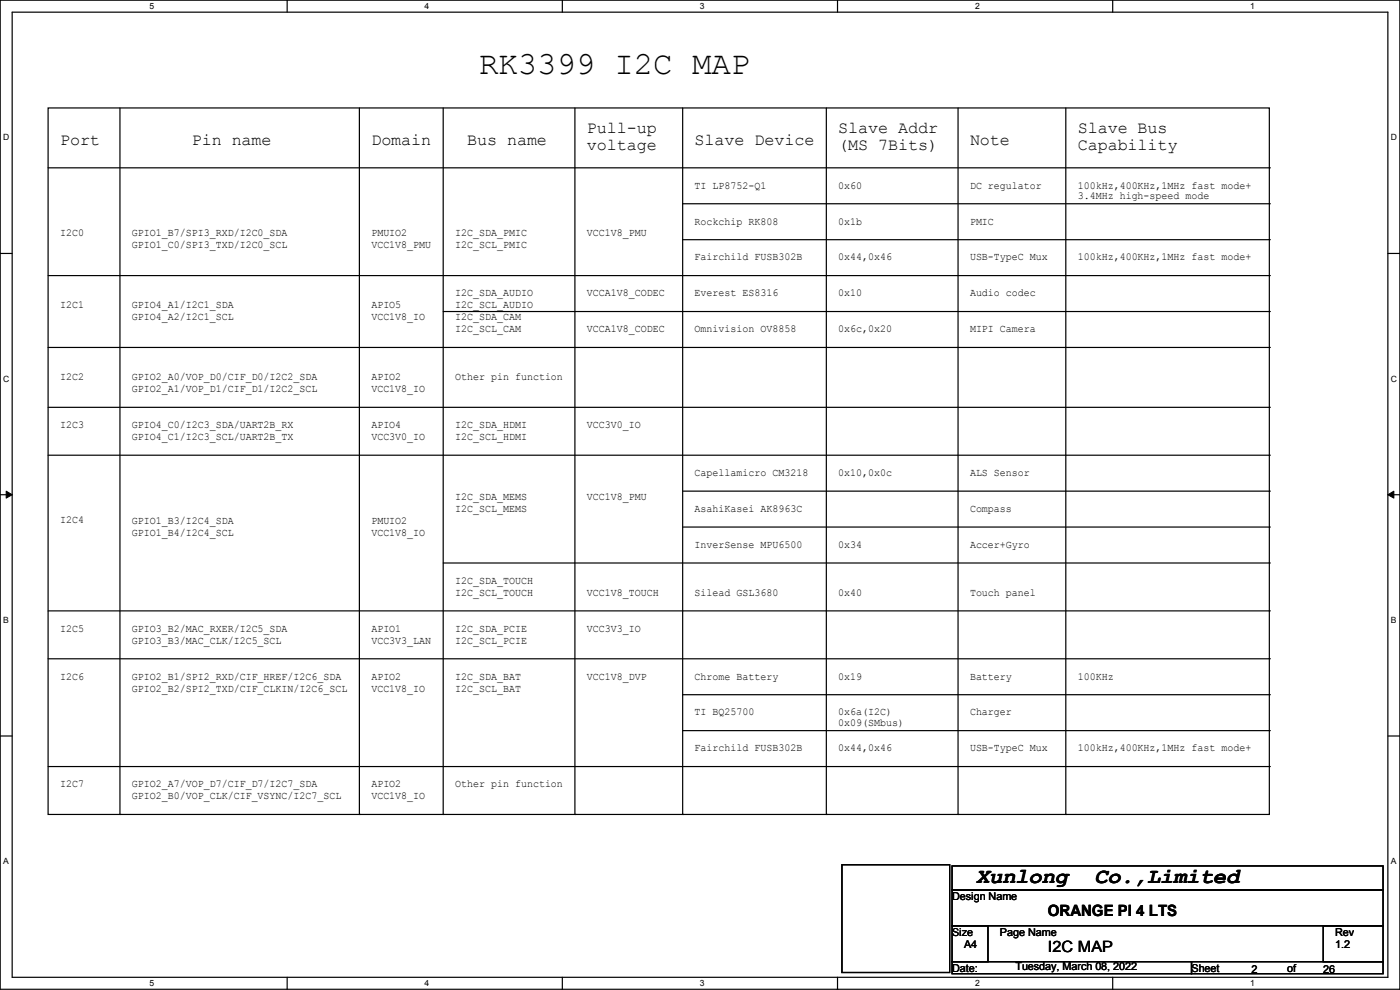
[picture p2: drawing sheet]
<svg xmlns="http://www.w3.org/2000/svg" width="297mm" height="210mm" viewBox="0 0 297 210" stroke-linecap="round" stroke-linejoin="round" font-family="sans-serif">
<defs><g id="words">
<text font-size="6.9" x="101.6" y="15.7">RK3399 I2C MAP</text>
<g font-size="4.6">
<text x="207.1" y="187.3">Xunlong</text>
<text x="232.2" y="187.3">Co.,Limited</text>
</g>
<g font-size="3.6">
<text x="124.5" y="28.2">Pull-up</text>
<text x="177.8" y="28.2">Slave Addr</text>
<text x="228.6" y="28.2">Slave Bus</text>
<text x="12.7" y="30.8">Port</text>
<text x="40.7" y="30.8">Pin name</text>
<text x="78.8" y="30.8">Domain</text>
<text x="99.1" y="30.8">Bus name</text>
<text x="124.5" y="31.8">voltage</text>
<text x="147.4" y="30.8">Slave Device</text>
<text x="177.8" y="31.8">(MS 7Bits)</text>
<text x="205.8" y="30.8">Note</text>
<text x="228.6" y="31.8">Capability</text>
</g>
<g font-size="3.3">
<text x="222.3" y="194.4">ORANGE PI 4 LTS</text>
<text x="222.3" y="201.9">I2C MAP</text>
</g>
<g font-size="2.3">
<text x="147.4" y="40">TI LP8752-Q1</text>
<text x="177.8" y="40">0x60</text>
<text x="205.8" y="40">DC regulator</text>
<text x="228.6" y="40">100kHz,400KHz,1MHz fast mode+</text>
<text x="147.4" y="47.6">Rockchip RK808</text>
<text x="177.8" y="47.6">0x1b</text>
<text x="205.8" y="47.6">PMIC</text>
<text x="228.6" y="42.3">3.4MHz high-speed mode</text>
<text x="12.7" y="50.2">I2C0</text>
<text x="28" y="50.2">GPIO1_B7/SPI3_RXD/I2C0_SDA</text>
<text x="28" y="52.7">GPIO1_C0/SPI3_TXD/I2C0_SCL</text>
<text x="78.8" y="50.2">PMUIO2</text>
<text x="78.8" y="52.7">VCC1V8_PMU</text>
<text x="96.6" y="50.2">I2C_SDA_PMIC</text>
<text x="96.6" y="52.7">I2C_SCL_PMIC</text>
<text x="124.5" y="50.2">VCC1V8_PMU</text>
<text x="147.4" y="55.2">Fairchild FUSB302B</text>
<text x="177.8" y="55.2">0x44,0x46</text>
<text x="205.8" y="55.2">USB-TypeC Mux</text>
<text x="228.6" y="55.2">100kHz,400KHz,1MHz fast mode+</text>
<text x="12.7" y="65.4">I2C1</text>
<text x="28" y="65.4">GPIO4_A1/I2C1_SDA</text>
<text x="78.8" y="65.4">APIO5</text>
<text x="96.6" y="65.4">I2C_SCL_AUDIO</text>
<text x="96.6" y="62.9">I2C_SDA_AUDIO</text>
<text x="124.5" y="62.9">VCCA1V8_CODEC</text>
<text x="147.4" y="62.9">Everest ES8316</text>
<text x="177.8" y="62.9">0x10</text>
<text x="205.8" y="62.9">Audio codec</text>
<text x="28" y="67.9">GPIO4_A2/I2C1_SCL</text>
<text x="78.8" y="67.9">VCC1V8_IO</text>
<text x="96.6" y="67.9">I2C_SDA_CAM</text>
<text x="96.6" y="70.5">I2C_SCL_CAM</text>
<text x="124.5" y="70.5">VCCA1V8_CODEC</text>
<text x="147.4" y="70.5">Omnivision OV8858</text>
<text x="177.8" y="70.5">0x6c,0x20</text>
<text x="205.8" y="70.5">MIPI Camera</text>
<text x="12.7" y="80.6">I2C2</text>
<text x="28" y="80.6">GPIO2_A0/VOP_D0/CIF_D0/I2C2_SDA</text>
<text x="28" y="83.2">GPIO2_A1/VOP_D1/CIF_D1/I2C2_SCL</text>
<text x="78.8" y="80.6">APIO2</text>
<text x="78.8" y="83.2">VCC1V8_IO</text>
<text x="96.6" y="80.6">Other pin function</text>
<text x="12.7" y="90.8">I2C3</text>
<text x="28" y="90.8">GPIO4_C0/I2C3_SDA/UART2B_RX</text>
<text x="28" y="93.3">GPIO4_C1/I2C3_SCL/UART2B_TX</text>
<text x="78.8" y="90.8">APIO4</text>
<text x="78.8" y="93.3">VCC3V0_IO</text>
<text x="96.6" y="93.3">I2C_SCL_HDMI</text>
<text x="96.6" y="90.8">I2C_SDA_HDMI</text>
<text x="124.5" y="90.8">VCC3V0_IO</text>
<text x="147.4" y="101">Capellamicro CM3218</text>
<text x="177.8" y="101">0x10,0x0c</text>
<text x="205.8" y="101">ALS Sensor</text>
<text x="96.6" y="106">I2C_SDA_MEMS</text>
<text x="124.5" y="106">VCC1V8_PMU</text>
<text x="12.7" y="110.9">I2C4</text>
<text x="28" y="111.1">GPIO1_B3/I2C4_SDA</text>
<text x="28" y="113.7">GPIO1_B4/I2C4_SCL</text>
<text x="78.8" y="111.1">PMUIO2</text>
<text x="78.8" y="113.7">VCC1V8_IO</text>
<text x="96.6" y="108.6">I2C_SCL_MEMS</text>
<text x="147.4" y="108.6">AsahiKasei AK8963C</text>
<text x="205.8" y="108.6">Compass</text>
<text x="147.4" y="116.2">InverSense MPU6500</text>
<text x="177.8" y="116.2">0x34</text>
<text x="205.8" y="116.2">Accer+Gyro</text>
<text x="96.6" y="123.8">I2C_SDA_TOUCH</text>
<text x="96.6" y="126.4">I2C_SCL_TOUCH</text>
<text x="124.5" y="126.4">VCC1V8_TOUCH</text>
<text x="147.4" y="126.4">Silead GSL3680</text>
<text x="177.8" y="126.4">0x40</text>
<text x="205.8" y="126.4">Touch panel</text>
<text x="12.7" y="134">I2C5</text>
<text x="28" y="136.5">GPIO3_B3/MAC_CLK/I2C5_SCL</text>
<text x="28" y="134">GPIO3_B2/MAC_RXER/I2C5_SDA</text>
<text x="78.8" y="134">APIO1</text>
<text x="78.8" y="136.5">VCC3V3_LAN</text>
<text x="96.6" y="134">I2C_SDA_PCIE</text>
<text x="96.6" y="136.5">I2C_SCL_PCIE</text>
<text x="124.5" y="134">VCC3V3_IO</text>
<text x="12.7" y="144.1">I2C6</text>
<text x="28" y="144.1">GPIO2_B1/SPI2_RXD/CIF_HREF/I2C6_SDA</text>
<text x="28" y="146.7">GPIO2_B2/SPI2_TXD/CIF_CLKIN/I2C6_SCL</text>
<text x="78.8" y="144.1">APIO2</text>
<text x="78.8" y="146.7">VCC1V8_IO</text>
<text x="96.6" y="144.1">I2C_SDA_BAT</text>
<text x="96.6" y="146.7">I2C_SCL_BAT</text>
<text x="124.5" y="144.1">VCC1V8_DVP</text>
<text x="147.4" y="144.1">Chrome Battery</text>
<text x="177.8" y="144.1">0x19</text>
<text x="205.8" y="144.1">Battery</text>
<text x="228.6" y="144.1">100KHz</text>
<text x="147.4" y="151.8">TI BQ25700</text>
<text x="177.8" y="151.8">0x6a(I2C)</text>
<text x="177.8" y="154.1">0x09(SMbus)</text>
<text x="205.8" y="151.8">Charger</text>
<text x="147.4" y="159.4">Fairchild FUSB302B</text>
<text x="177.8" y="159.4">0x44,0x46</text>
<text x="205.8" y="159.4">USB-TypeC Mux</text>
<text x="228.6" y="159.4">100kHz,400KHz,1MHz fast mode+</text>
<text x="12.7" y="167">I2C7</text>
<text x="28" y="167">GPIO2_A7/VOP_D7/CIF_D7/I2C7_SDA</text>
<text x="78.8" y="167">APIO2</text>
<text x="96.6" y="167">Other pin function</text>
<text x="28" y="169.5">GPIO2_B0/VOP_CLK/CIF_VSYNC/I2C7_SCL</text>
<text x="78.8" y="169.5">VCC1V8_IO</text>
<text x="202" y="190.8">Design Name</text>
<text x="202" y="198.5">Size</text>
<text x="204.5" y="201">A4</text>
<text x="212.1" y="198.5">Page Name</text>
<text x="283.3" y="198.5">Rev</text>
<text x="283.3" y="201">1.2</text>
<text x="202" y="206.1">Date:</text>
<text x="215.4" y="205.8">Tuesday, March 08, 2022</text>
<text x="252.8" y="206.1">Sheet</text>
<text x="265.5" y="206.3">2</text>
<text x="273.1" y="206.1">of</text>
<text x="280.7" y="206.3">26</text>
</g>
<g font-size="1.8">
<text x="31.7" y="1.9">5</text>
<text x="90.1" y="1.9">4</text>
<text x="148.5" y="1.9">3</text>
<text x="206.8" y="1.9">2</text>
<text x="265.2" y="1.9">1</text>
<text x=".7" y="29.8">D</text>
<text x="295.1" y="29.8">D</text>
<text x=".7" y="80.9">C</text>
<text x="295.1" y="80.9">C</text>
<text x=".7" y="132.1">B</text>
<text x="295.1" y="132.1">B</text>
<text x=".7" y="183.3">A</text>
<text x="295.1" y="183.3">A</text>
<text x="31.7" y="209.2">5</text>
<text x="90.1" y="209.2">4</text>
<text x="148.5" y="209.2">3</text>
<text x="206.8" y="209.2">2</text>
<text x="265.2" y="209.2">1</text>
</g>
</g></defs>
<g fill="none" stroke="#000" stroke-width=".25">
<path d="M0 0h297v209.8h-297zM2.6 2.6h291.8v204.7h-291.8zM60.9 0v2.6M119.3 0v2.6M177.7 0v2.6M236.1 0v2.6M10.2 22.9h259.1v149.9h-259.1zM10.2 35.6h259.1M25.4 22.9v149.9M76.2 22.9v149.9M94 22.9v149.9M122 22.9v149.9"/>
<path d="M144.8 22.9v149.9M175.3 22.9v149.9M203.2 22.9v149.9M226.1 22.9v149.9M269.3 35.6h.1M0 53.8h2.6M10.2 58.5h259.1M144.8 43.2h124.5M144.8 50.8h124.5M269.3 43.2h.1M269.3 50.8h.1M269.3 58.5h.1"/>
<path d="M294.4 53.8h2.6M10.2 73.7h259.1M94 66.1h175.3M269.3 66.1h.1M269.3 73.7h.1M10.2 86.4h259.1M10.2 96.6h259.1M269.3 86.4h.1M269.3 96.6h.1M0 104.9h2.6M94 119.4h175.3M144.8 104.2h124.5"/>
<path d="M144.8 111.8h124.5M269.3 119.4h.1M269.3 104.2h.1M269.3 111.8h.1M294.4 104.9h2.6M10.2 129.6h259.1M10.2 139.7h259.1M269.3 129.6h.1M269.3 139.7h.1M0 156.1h2.6M144.8 147.4h124.5M144.8 155h124.5"/>
<path d="M269.3 147.4h.1M269.3 155h.1M294.4 156.1h2.6M10.2 162.6h259.1M25.4 172.8h.1M76.2 172.8h.1M94 172.8h.1M122 172.8h.1M144.8 172.8h.1M175.3 172.8h.1M203.2 172.8h.1M226.1 172.8h.1"/>
<path d="M269.3 162.6h.1M178.6 183.4h22.9v22.9h-22.9zM202 183.7h91.4v5.1h-91.4zM202 188.8h91.4v7.6h-91.4zM202 196.4h7.6v7.6h-7.6zM280.7 196.4h12.7v7.6h-12.7zM60.9 207.3v2.5M119.3 207.3v2.5M177.7 207.3v2.5M202 204h50.8v2.5h-50.8zM236.1 207.3v2.5M252.8 204h40.6v2.5h-40.6z"/>
</g>
<path d="M1.3 104.2l1.3 .7-1.3 .8zM294.4 104.9l1.3-.7v1.5z" fill="#000"/>
<path d="M1.3 104.2l1.3 .7-1.3 .8zM294.4 104.9l1.3-.7v1.5z" fill="none" stroke="#000" stroke-width=".21"/>
<use href="#words"/>
</svg>
